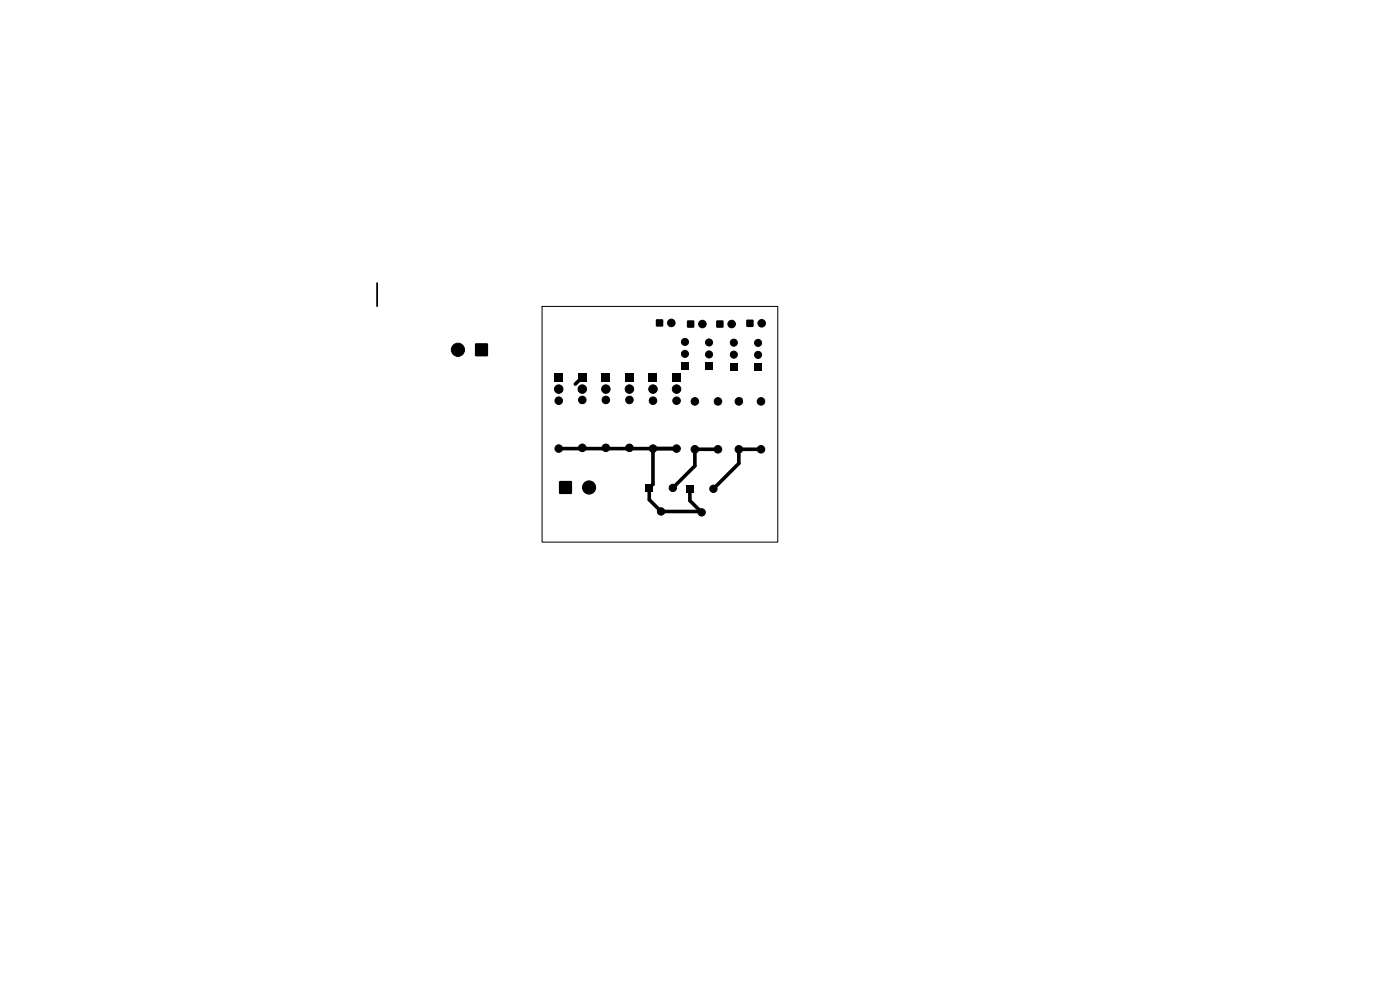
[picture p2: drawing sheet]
<svg xmlns="http://www.w3.org/2000/svg" width="297mm" height="210mm" viewBox="0 0 297 210" stroke-linecap="round" stroke-linejoin="round" font-family="sans-serif">
<g fill="#000" stroke="#000" stroke-width=".21">
<circle cx="97.2" cy="74.2" r="1.4"/>
<circle cx="142.4" cy="68.5" r=".8"/>
<circle cx="145.3" cy="75.1" r=".75"/>
<circle cx="145.3" cy="72.5" r=".75"/>
<circle cx="149" cy="68.7" r=".8"/>
<circle cx="150.4" cy="75.2" r=".75"/>
<circle cx="150.4" cy="72.6" r=".75"/>
<circle cx="155.2" cy="68.7" r=".8"/>
<circle cx="155.7" cy="75.2" r=".75"/>
<circle cx="155.7" cy="72.7" r=".75"/>
<circle cx="160.8" cy="72.7" r=".75"/>
<circle cx="160.8" cy="75.3" r=".75"/>
<circle cx="161.6" cy="68.6" r=".8"/>
<circle cx="118.5" cy="95.2" r=".8"/>
<circle cx="118.5" cy="85" r=".8"/>
<circle cx="118.5" cy="82.5" r=".9"/>
<circle cx="123.5" cy="84.8" r=".8"/>
<circle cx="123.5" cy="95" r=".8"/>
<circle cx="123.5" cy="82.5" r=".9"/>
<circle cx="128.5" cy="82.5" r=".9"/>
<circle cx="128.5" cy="84.8" r=".8"/>
<circle cx="128.5" cy="95" r=".8"/>
<circle cx="133.5" cy="82.5" r=".9"/>
<circle cx="133.5" cy="95" r=".8"/>
<circle cx="133.5" cy="84.8" r=".8"/>
<circle cx="138.5" cy="82.5" r=".9"/>
<circle cx="138.5" cy="85" r=".8"/>
<circle cx="138.5" cy="95.2" r=".8"/>
<circle cx="143.5" cy="82.5" r=".9"/>
<circle cx="143.5" cy="85" r=".8"/>
<circle cx="143.5" cy="95.2" r=".8"/>
<circle cx="147.4" cy="85.1" r=".8"/>
<circle cx="147.4" cy="95.3" r=".8"/>
<circle cx="152.3" cy="95.3" r=".8"/>
<circle cx="152.3" cy="85.1" r=".8"/>
<circle cx="156.7" cy="95.3" r=".8"/>
<circle cx="156.7" cy="85.1" r=".8"/>
<circle cx="161.4" cy="95.3" r=".8"/>
<circle cx="161.4" cy="85.1" r=".8"/>
<circle cx="125" cy="103.4" r="1.4"/>
<circle cx="140.2" cy="108.5" r=".78"/>
<circle cx="142.7" cy="103.5" r=".78"/>
<circle cx="148.8" cy="108.7" r=".78"/>
<circle cx="151.3" cy="103.7" r=".78"/>
</g>
<g fill="#000">
<path d="M100.8 72.9h2.7v2.6h-2.7zM117.6 79.1h1.8v1.8h-1.8zM122.6 79.1h1.8v1.8h-1.8zM127.6 79.1h1.8v1.8h-1.8zM132.6 79.1h1.8v1.8h-1.8zM137.6 79.1h1.8v1.8h-1.8zM139.2 67.8h1.4v1.4h-1.4zM142.6 79.1h1.8v1.8h-1.8zM145.8 68h1.4v1.5h-1.4zM144.6 76.9h1.5v1.5h-1.5zM149.7 77h1.5v1.5h-1.5zM152 68h1.4v1.5h-1.4z"/>
<path d="M154.9 77h1.5v1.5h-1.5zM158.4 67.9h1.4v1.4h-1.4zM160.1 77.1h1.5v1.5h-1.5zM118.6 102.1h2.7v2.6h-2.7zM137 102.7h1.5v1.6h-1.5zM145.6 102.9h1.5v1.6h-1.5z"/>
</g>
<path d="M145.3 72.5l.1 .2M150.4 72.7h.1M155.7 72.7h.1M118.5 95.2h25M123.5 80l-1.5 1.5M138.5 95.2v7.5l-.8 .8v2.5l2.5 2.5h8.5M152.3 95.3h-4.9v3.5l-4.7 4.7M157.2 84.7l-.5 .5M161.4 95.3h-4.7v3l-5.4 5.4M146.3 103.7v2.5l2.6 2.5" fill="none" stroke="#000" stroke-width=".76"/>
<path d="M161.6 68.6l.3 .3" fill="none" stroke="#000" stroke-width=".3"/>
<path d="M80 60v5zM115 65h50v50h-50z" fill="none" stroke="#000" stroke-width=".21"/>
</svg>
